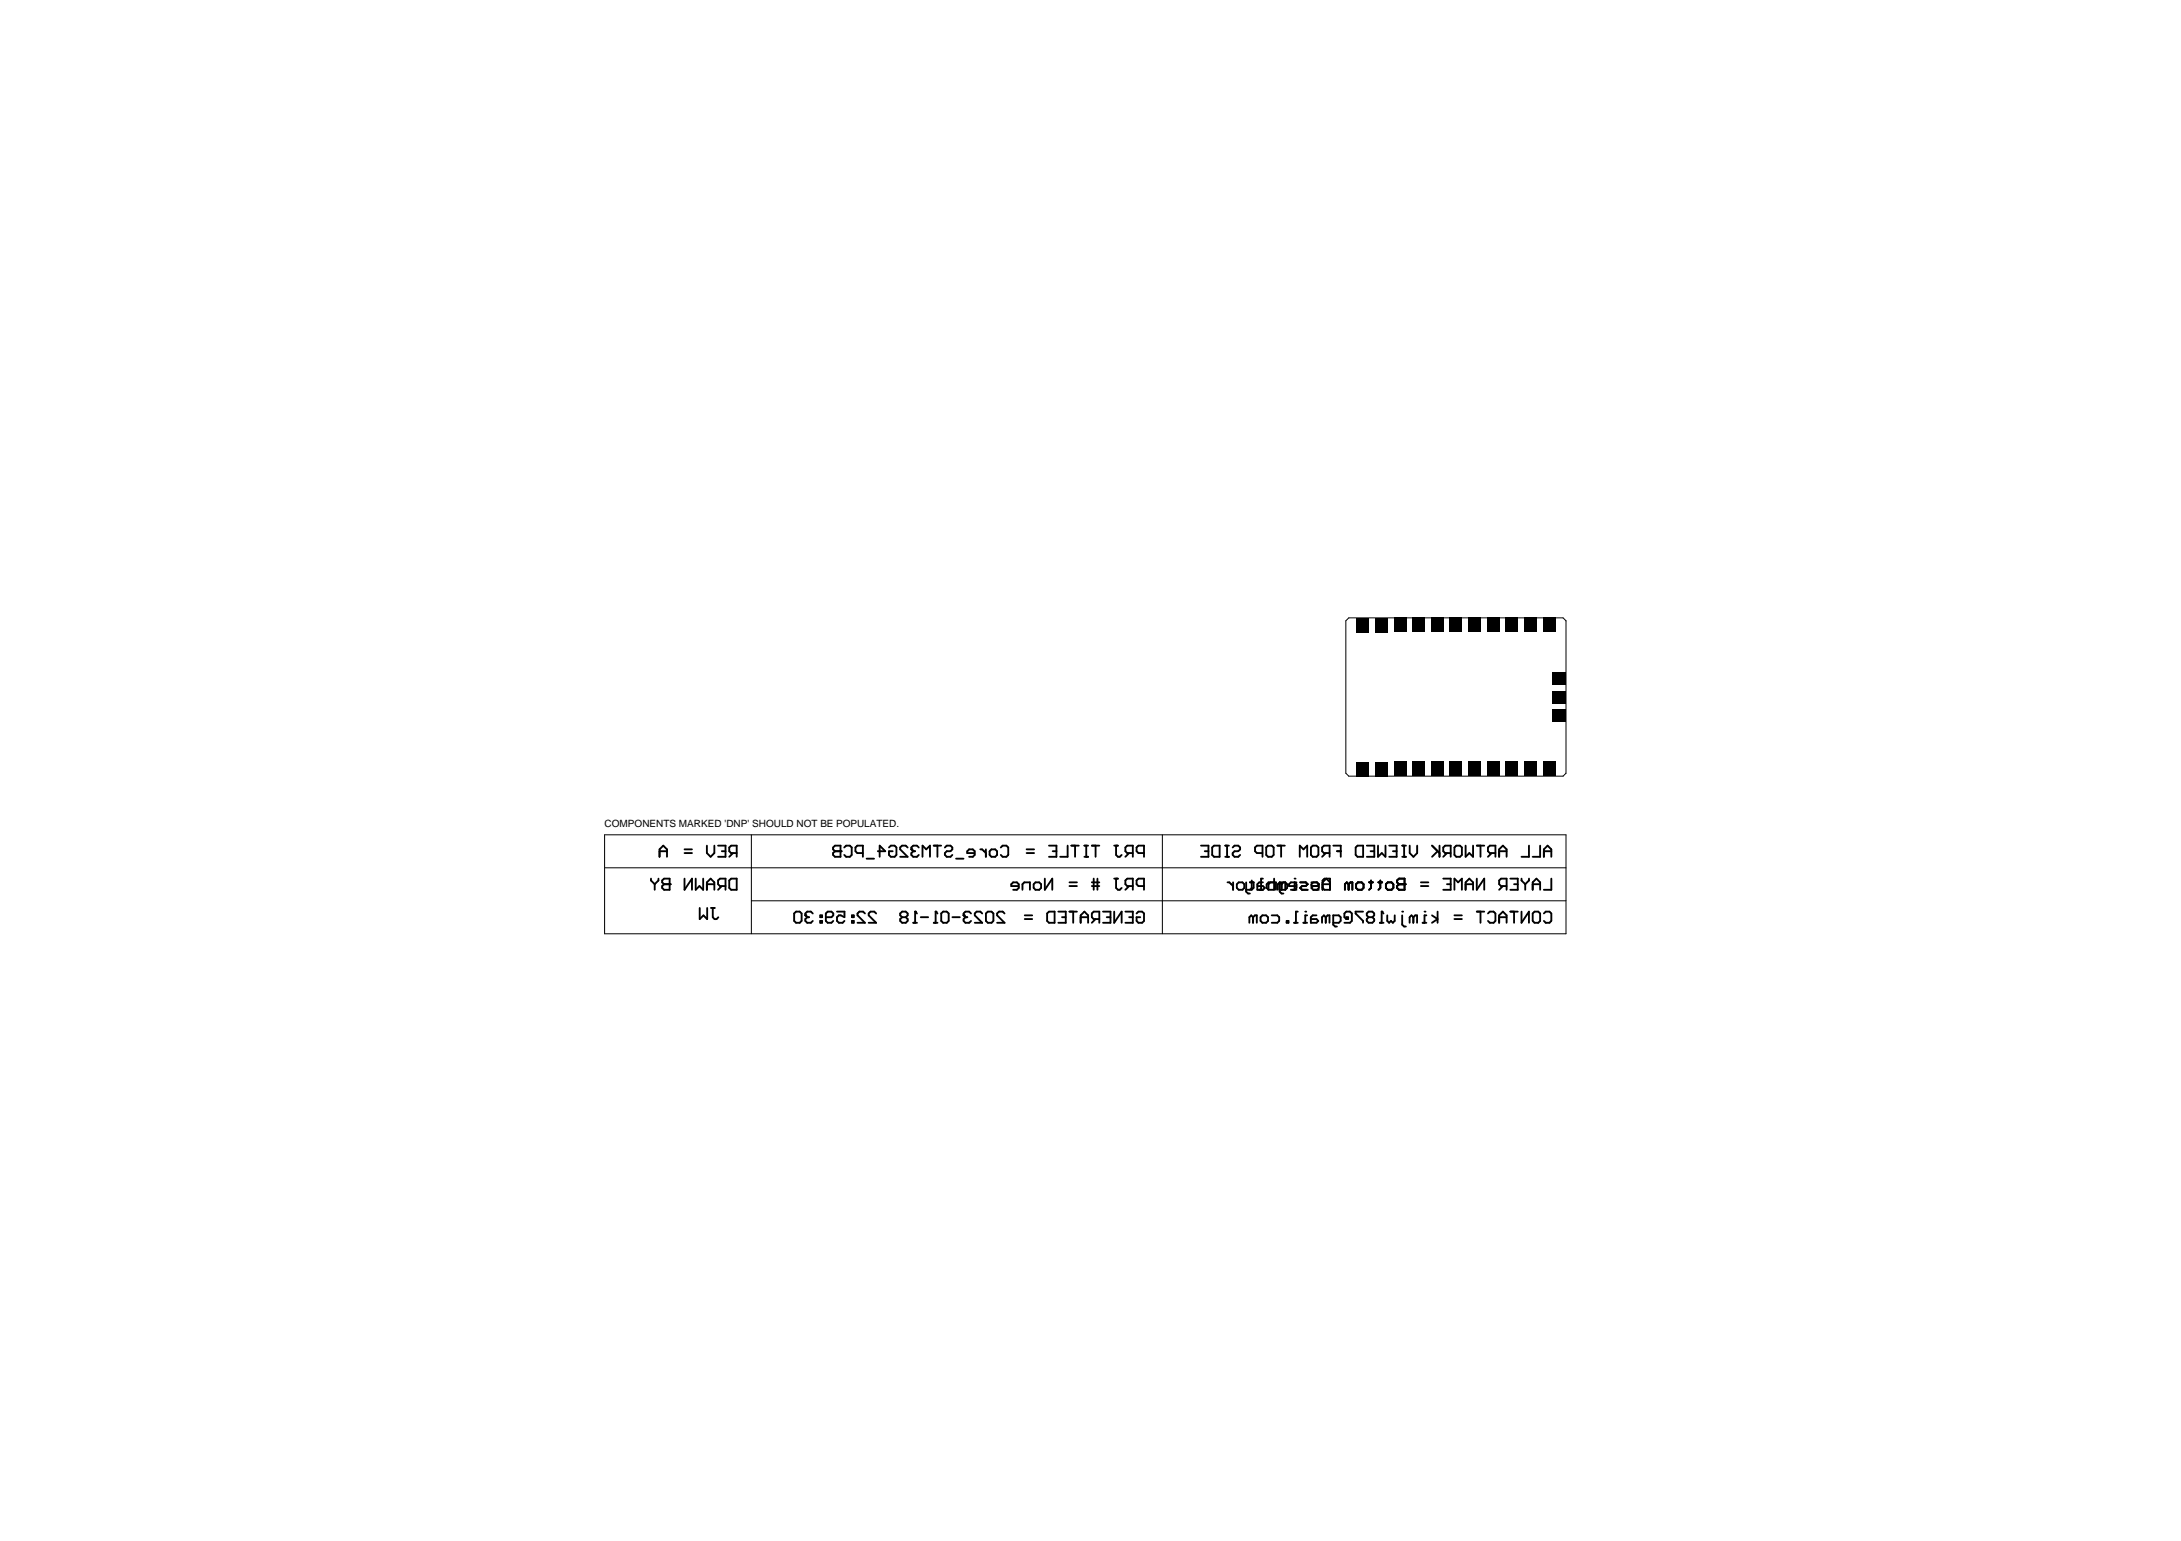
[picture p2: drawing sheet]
<svg xmlns="http://www.w3.org/2000/svg" width="297mm" height="210mm" viewBox="0 0 297 210" stroke-linecap="round" stroke-linejoin="round" font-family="sans-serif">
<defs><g id="words">
<text font-size="1.4" x="82.3" y="112.7">COMPONENTS MARKED 'DNP' SHOULD NOT BE POPULATED.</text>
</g></defs>
<path d="M183.3 84.6l.4-.4h29.2l.4 .4v20.7l-.4 .4h-29.2l-.4-.4zM82.3 113.7h131v13.5h-131zM82.3 118.2h131M102.3 113.7v13.5M158.3 113.7v13.5M102.3 122.7h111" fill="none" stroke="#000" stroke-width=".14"/>
<g fill="none" stroke="#000" stroke-width=".25">
<path d="M88.7 119.7v.2l.5 .5M89.7 119.7v.2l-.5 .5M89.8 116.7v-1l.5-.5 .5 .5v1M89.8 115.9h1M90.2 119.9l.2-.2h.8v1.5h-.8l-.2-.3v-.2l.2-.3-.2-.2zM93.2 116.2h1M93.2 115.7h1M93.2 119.7v1.5l1-1.5v1.5M94.8 119.7v1.5l.5-.5 .5 .5v-1.5M96.3 115.2v1l.5 .5 .5-.5v-1M97.8 115.2h1v1.5h-1M98.3 115.9h.5"/>
<path d="M99.3 119.9l.3-.2h.7v1.5h-.7l-.3-.3zM99.8 116.2l-.5 .5M100.3 116.2h-.7l-.3-.3v-.5l.3-.2h.7v1.5M113.5 115.4l.2-.2h.8v1.5h-.8l-.2-.2v-.3l.2-.3-.2-.2zM113.7 115.9h.8M114.5 115.9h.1M115 115.4l.2-.2h.5l.3 .2v1.1l-.3 .2h-.5l-.2-.2M117.5 116.2h-.7l-.3-.3v-.5l.3-.2h.7v1.5M118 117h1M119.6 115.9h1l-.8-.7v1.5M121.1 115.4l.2-.2h.5l.3 .2v1.1l-.3 .2h-.5l-.2-.2v-.6h.5M123.6 115.4l-.2-.2h-.5l-.3 .2v.3l1 1h-1"/>
<path d="M124.1 115.7h.1M124.1 115.7l.3 .2M124.4 115.9h.2M124.4 115.9l-.3 .3v.3l.3 .2h.5l.2-.2M125.1 115.4l-.2-.2h-.5l-.3 .2v.3M125.6 116.7v-1.5l.5 .5 .6-.5v1.5M127.2 115.2h1M127.7 115.2v1.5M128.7 115.4l.2-.2h.5l.3 .2v.3l-.3 .2h-.5l-.2 .3v.3l.2 .2h.5l.3-.2M130.2 117h1M132.7 116.2h-1v-.3l.3-.2h.5l.2 .2v.6l-.2 .2h-.5M133.5 115.7h.3l.5 .5"/>
<path d="M134.3 115.7v1M135 115.7h.5l.3 .2v.6l-.3 .2h-.5l-.2-.2v-.6zM136.3 115.4l.3-.2h.5l.2 .2v1.1l-.2 .2h-.5l-.3-.2M139.8 116.2h1M139.8 115.7h1M142.3 119.7v1.5l1-1.5v1.5M142.9 115.2h1v1.5h-1M143.4 115.9h.5M145.4 115.2v1.5h-1M145.9 115.2h1M146.4 115.2v1.5M147.7 116.7h.5"/>
<path d="M147.7 115.2h.5M147.9 115.2v1.5M148.7 115.2h1M149 119.7v1.5M149.2 115.2v1.5M149.5 119.7v1.5M151.7 119.7h.6M151.7 115.2h.6M152 119.7v1.2l.3 .3h.2l.3-.3M152 115.2v1.3l.3 .2h.2l.3-.2M153.8 116.2l-.5 .5M154.3 116.2h-.8l-.2-.3v-.5l.2-.2h.8v1.5"/>
<path d="M155.8 116.2h-.8l-.2-.3v-.5l.2-.2h.8v1.5M163.6 115.2h1v1.5h-1M164.1 115.9h.5M165.1 115.4l.2-.2h.8v1.5h-.8l-.2-.2zM166.9 116.7h.5M166.9 115.2h.5M167.1 115.2v1.5M167.9 115.4l.2-.2h.5l.3 .2v.3l-.3 .2h-.5l-.2 .3v.3l.2 .2h.5l.3-.2M170.5 119.9v1l-.3 .3M171.9 116.2h-.7l-.3-.3v-.5l.3-.2h.7v1.5M172 119.7h-.3v1.5M172.7 115.2h.5l.3 .2v1.1l-.3 .2h-.5l-.2-.2v-1.1z"/>
<path d="M173.5 119.7v1.5h-.7M174 115.2h1M174.5 115.2v1.5M176.3 119.7h.1M177 116.7v-1.5l.5 .5 .5-.5v1.5M178.5 115.4l.3-.2h.5l.3 .2v1.1l-.3 .2h-.5l-.3-.2zM180.6 116.2l-.5 .5M181.1 116.2h-.8l-.2-.3v-.5l.2-.2h.8v1.5M181.6 115.2h1v1.5M182.1 115.9h.5M184.6 115.4l.3-.2h.7v1.5h-.7l-.3-.2zM186.2 115.2h1v1.5h-1"/>
<path d="M186.7 115.9h.5M186.7 119.9v1l-.2 .3M187.7 115.2v1.5l.5-.5 .5 .5v-1.5M188 119.9v1l-.3 .3M189.2 115.2h1v1.5h-1M189.7 115.9h.5M190.3 119.9l.2-.2h.8v1.5h-.8l-.2-.3v-.2l.2-.3-.2-.2zM191 116.7h.5M191 115.2h.5M191.2 115.2v1.5M192 115.2v1l.5 .5 .5-.5v-1M195 115.2l1.1 1"/>
<path d="M195.8 115.9l-.8 .8M196.1 115.2v1.5M196.6 119.7h1v1.5h-1M197.1 116.2l-.5 .5M197.6 116.2h-.8l-.2-.3v-.5l.2-.2h.8v1.5M198.1 115.4l.2-.2h.5l.3 .2v1.1l-.3 .2h-.5l-.2-.2zM199.6 115.2v1.5l.5-.5 .5 .5v-1.5M201.1 119.7v1.5l1-1.5v1.5M201.1 115.2h1M201.6 115.2v1.5M203.2 116.2l-.5 .5M203.7 116.2h-.8l-.2-.3v-.5l.2-.2h.8v1.5"/>
<path d="M204.2 116.7v-1l.5-.5 .5 .5v1M204.2 115.9h1M205.7 119.7h1v1.5h-1M207.2 119.7v.2l.5 .5M208.2 115.2v1.5h-1M208.2 119.7v.2l-.5 .5M209.8 115.2v1.5h-1.1M210.3 116.7v-1l.5-.5 .5 .5v1M210.3 115.9h1M211.3 119.7v1.5h-1M89.2 120.4v.8M90.4 120.4h.8"/>
<path d="M91.2 120.4h.1M95.3 123.7v1.5l.5-.5 .5 .5v-1.5M96.3 120.4h1M96.3 121.2v-1l.5-.5 .5 .5v1M96.8 123.7h.5M97.1 123.7v1.2l.2 .3h.3l.2-.3M98.3 120.7l-.5 .5M98.8 120.7h-.7l-.3-.3v-.5l.3-.2h.7v1.5M108.4 124.2h.5l.3 .2v1l-.3 .3h-.5l-.2-.3v-1zM109.7 124.7h.1M109.7 124.7l.2 .2M109.9 124.9l-.2 .3v.2l.2 .3h.5l.3-.3"/>
<path d="M109.9 124.9h.3M110.7 124.4l-.3-.2h-.5l-.2 .2v.3M111.7 125.4h.3v.3h-.3zM111.7 124.7h.3v.2h-.3zM112.5 124.9h.7l.3-.2v-.3l-.3-.2h-.5l-.2 .2v1l.2 .3h.5l.3-.3M114 124.2h1v.7l-.5-.2h-.3l-.2 .2v.5l.2 .3h.6l.2-.3M116 125.4h.3v.3h-.3zM116 124.7h.3v.2h-.3zM117.8 124.4l-.3-.2h-.5l-.2 .2v.3l1 1h-1M119.3 124.4l-.2-.2h-.5l-.3 .2v.3l1 1h-1M122.9 124.9l-.3 .3v.2l.3 .3h.5l.2-.3v-.2l-.2-.3M122.9 124.9l-.3-.2v-.3l.3-.2h.5l.2 .2v.3l-.2 .2"/>
<path d="M122.9 124.9h.5M124.4 125.7h.5M124.6 124.2h.1M124.6 124.2v1.5M124.6 124.2l.3 .2M125.4 124.9h1M127.2 125.7h.5M127.4 124.2h.1M127.4 124.2v1.5M127.4 124.2l.3 .2M128.2 124.4l.2-.2h.5l.3 .2v1l-.3 .3h-.5l-.2-.3zM129.7 124.9h1"/>
<path d="M131.2 124.7h.1M131.2 124.7l.3 .2M131.5 124.9l-.3 .3v.2l.3 .3h.5l.2-.3M131.5 124.9h.2M132.2 124.4l-.2-.2h-.5l-.3 .2v.3M133.8 124.4l-.3-.2h-.5l-.2 .2v.3l1 1h-1M134.3 124.4l.2-.2h.5l.3 .2v1l-.3 .3h-.5l-.2-.3zM136.8 124.4l-.2-.2h-.5l-.3 .2v.3l1 1h-1M138.7 120.7h-1v-.3l.3-.2h.5l.2 .2v.5l-.2 .3h-.5M139.3 121.2v-.8l.2-.2h.8v1M139.6 124.7h1M139.6 125.2h1"/>
<path d="M141 120.2h.5l.3 .2v.5l-.3 .3h-.5l-.2-.3v-.5zM142.6 124.4l.3-.2h.7v1.5h-.7l-.3-.3zM144.1 124.2h1v1.5h-1M144.6 124.9h.5M145.7 124.2h1M145.7 120.7h1M145.7 120.2h1M146.2 124.2v1.5M147.2 124.9h1M147.2 125.7v-1l.5-.5 .5 .5v1M148.7 120.7h1M148.7 120.2h1"/>
<path d="M149.2 125.2l-.5 .5M149.7 125.2h-.7l-.3-.3v-.5l.3-.2h.7v1.5M150.2 124.2h1v1.5h-1M150.7 124.9h.5M151.7 124.2v1.5l1.1-1.5v1.5M153.3 124.2h1v1.5h-1M153.8 124.9h.5M153.8 120.7l-.5 .5M154.3 120.7h-.8l-.2-.3v-.5l.2-.2h.8v1.5M154.8 124.4l.2-.2h.6l.2 .2v1l-.2 .3h-.6l-.2-.3v-.5h.5M155.8 120.7h-.8l-.2-.3v-.5l.2-.2h.8v1.5M167.2 120.2h.2l.5 .5"/>
<path d="M167.9 120.2v1M168.4 120.4l.3-.2h.5l.3 .2v.5l-.3 .3h-.5l-.3-.3zM169.7 120.2v1.3l.3 .2h.2M170.2 120.2h.5v.7l-.2 .3h-.8M170.7 124.9l.2-.2h.3v1M170.7 124.9v.8M170.7 124.9l-.3-.2-.2 .2v.8M171.7 124.9l.2-.2h.5l.3 .2v.5l-.3 .3h-.5l-.2-.3zM172 120.2h-.5l-.3 .2v.8h.8l.3-.3-.3-.2h-.8M172.8 121.2l-.3-.3v-.5l.3-.2h1v1M173 120.2l-.2 .2v.8M173.2 124.7h.8l.2 .2v.5l-.2 .3h-.8"/>
<path d="M174.3 121.2h.7M174.3 120.2h.7M174.3 120.2l.2 .2M174.3 120.2v1.3l.2 .2h.3M174.3 120.2l-.3 .2v.8M174.5 120.4v.8M174.8 120.2l-.3 .2M175 120.2l.3 .2v.5l-.3 .3M175 120.2v1M175.2 125.4h.3v.3h-.3zM175.8 121.2h.8M176.2 125.7h.6"/>
<path d="M176.3 120.2l.3 .2v.5l-.3 .3zM176.6 120.2h-.8l-.2 .2v.3h1M176.8 124.2h-.3v1.5M177.1 120.2h.7l.3 .2-.3 .3h-.5l-.2 .2 .2 .3h.8M177.5 125.7h.5M177.8 124.2h.1M178 124.7h-.2v1M178.6 120.2h.8l.2 .2M178.9 120.7l-.3 .2 .3 .3h.7M178.9 120.2l-.3 .2v.3h1M179.3 124.7h-.5l-.3 .2v.8h.8l.2-.3-.2-.2h-.8M179.6 120.4l-.2 .3"/>
<path d="M179.6 120.4v.5l-.2 .3M180.1 120.9l.3 .3h.7v-1.5h-.7l-.3 .2v1.3M180.1 120.4h1M180.1 120.2l.5-.5 .5 .5M180.6 124.9l.2-.2h.3v1M180.6 124.9l-.3-.2-.2 .2v.8M180.6 124.9v.8M181.6 125.7h.7l.3-.3v-.5l-.3-.2h-.7v1.2l.2 .3h.3M183.4 125.2l-.3-.3v-.5l.3-.2h.5l.2 .2v1l-.2 .3h-.8M183.4 124.9h.2v.3h-.2zM183.7 120.4l.2-.2h.3v1M183.7 120.4v.8"/>
<path d="M183.7 120.4l-.3-.2-.2 .2v.8M184.7 120.4l.2-.2h.6l.2 .2v.5l-.2 .3h-.6l-.2-.3zM185.6 124.2h-1v.2l1 1v.3M186.4 124.9l-.3 .3v.2l.3 .3h.5l.3-.3v-.2l-.3-.3M186.4 124.9l-.3-.2v-.3l.3-.2h.5l.3 .2v.3l-.3 .2M186.4 124.9h.5M186.5 120.2h.5M187.7 120.2h.5M187.9 125.7h.5M188.2 124.2h.1M188.2 124.2l.2 .2M188.2 124.2v1.5"/>
<path d="M188.8 120.4l.2-.2h.5l.3 .2v.5l-.3 .3h-.5l-.2-.3zM188.9 124.7v.7l.3 .3 .2-.3 .3 .3 .3-.3v-.7M190.5 120.4h.8M191 124.2h.1M191 124.7v1.2l.2 .3h.3M191.3 120.4h.1M192.5 124.9l.2-.2h.3v1M192.5 124.9v.8M192.5 124.9l-.3-.2-.2 .2v.8M193.5 120.7h1M193.5 120.2h1M193.8 125.7h.5"/>
<path d="M194 124.2h.1M194.3 124.7h-.3v1M195 124.7l.8 .5-.8 .5M195.8 124.2v1.5M197.1 120.4h.5M198.1 124.7h1M198.1 125.2h1M198.1 121.2v-1.5l.5 .5 .5-.5v1.5M199.6 120.4h1M199.6 121.2v-1l.5-.5 .5 .5v1M201.1 124.2h1M201.6 124.2v1.5"/>
<path d="M202.7 124.4l.2-.2h.5l.3 .2v1l-.3 .3h-.5l-.2-.3M204.2 124.9h1M204.2 125.7v-1l.5-.5 .5 .5v1M204.7 120.7l-.5 .5M205.2 120.7h-.8l-.2-.3v-.5l.2-.2h.8v1.5M205.7 124.2h1M206.2 124.2v1.5M206.2 120.4h.5M207.2 124.2v1.5l1-1.5v1.5M207.7 120.4v.8M208.7 124.4l.3-.2h.5l.3 .2v1l-.3 .3h-.5l-.3-.3zM208.7 121.2v-1l.6-.5 .5 .5v1"/>
<path d="M208.7 120.4h1.1M210.3 124.4l.2-.2h.5l.3 .2v1l-.3 .3h-.5l-.2-.3"/>
</g>
<g fill="#000">
<path d="M184.8 84.2h1.6v1.9h-1.6z" fill-rule="evenodd"/>
<path d="M187.3 84.2h1.7v1.9h-1.7z" fill-rule="evenodd"/>
<path d="M189.8 84.1h1.7v2h-1.7z" fill-rule="evenodd"/>
<path d="M192.4 84.1h1.6v2h-1.6z" fill-rule="evenodd"/>
<path d="M194.9 84.1h1.7v2h-1.7z" fill-rule="evenodd"/>
<path d="M197.5 84.1h1.6v2h-1.6z" fill-rule="evenodd"/>
<path d="M200 84.1h1.7v2h-1.7z" fill-rule="evenodd"/>
<path d="M202.5 84.1h1.7v2h-1.7z" fill-rule="evenodd"/>
<path d="M205.1 84.1h1.6v2h-1.6z" fill-rule="evenodd"/>
<path d="M207.6 84.1h1.7v2h-1.7z" fill-rule="evenodd"/>
<path d="M210.2 84.1h1.6v2h-1.6z" fill-rule="evenodd"/>
<path d="M211.4 96.7h1.9v1.6h-1.9z" fill-rule="evenodd"/>
<path d="M211.4 94.1h1.9v1.7h-1.9z" fill-rule="evenodd"/>
<path d="M211.4 91.6h1.9v1.6h-1.9z" fill-rule="evenodd"/>
<path d="M184.8 103.8h1.6v2h-1.6z" fill-rule="evenodd"/>
<path d="M187.3 103.8h1.7v2h-1.7z" fill-rule="evenodd"/>
<path d="M189.8 103.8h1.7v1.9h-1.7z" fill-rule="evenodd"/>
<path d="M192.4 103.8h1.6v1.9h-1.6z" fill-rule="evenodd"/>
<path d="M194.9 103.8h1.7v1.9h-1.7z" fill-rule="evenodd"/>
<path d="M197.5 103.8h1.6v1.9h-1.6z" fill-rule="evenodd"/>
<path d="M200 103.8h1.7v1.9h-1.7z" fill-rule="evenodd"/>
<path d="M202.5 103.8h1.7v1.9h-1.7z" fill-rule="evenodd"/>
<path d="M205.1 103.8h1.6v1.9h-1.6z" fill-rule="evenodd"/>
<path d="M207.6 103.8h1.7v1.9h-1.7z" fill-rule="evenodd"/>
<path d="M210.2 103.8h1.6v1.9h-1.6z" fill-rule="evenodd"/>
</g>
<use href="#words"/>
</svg>
